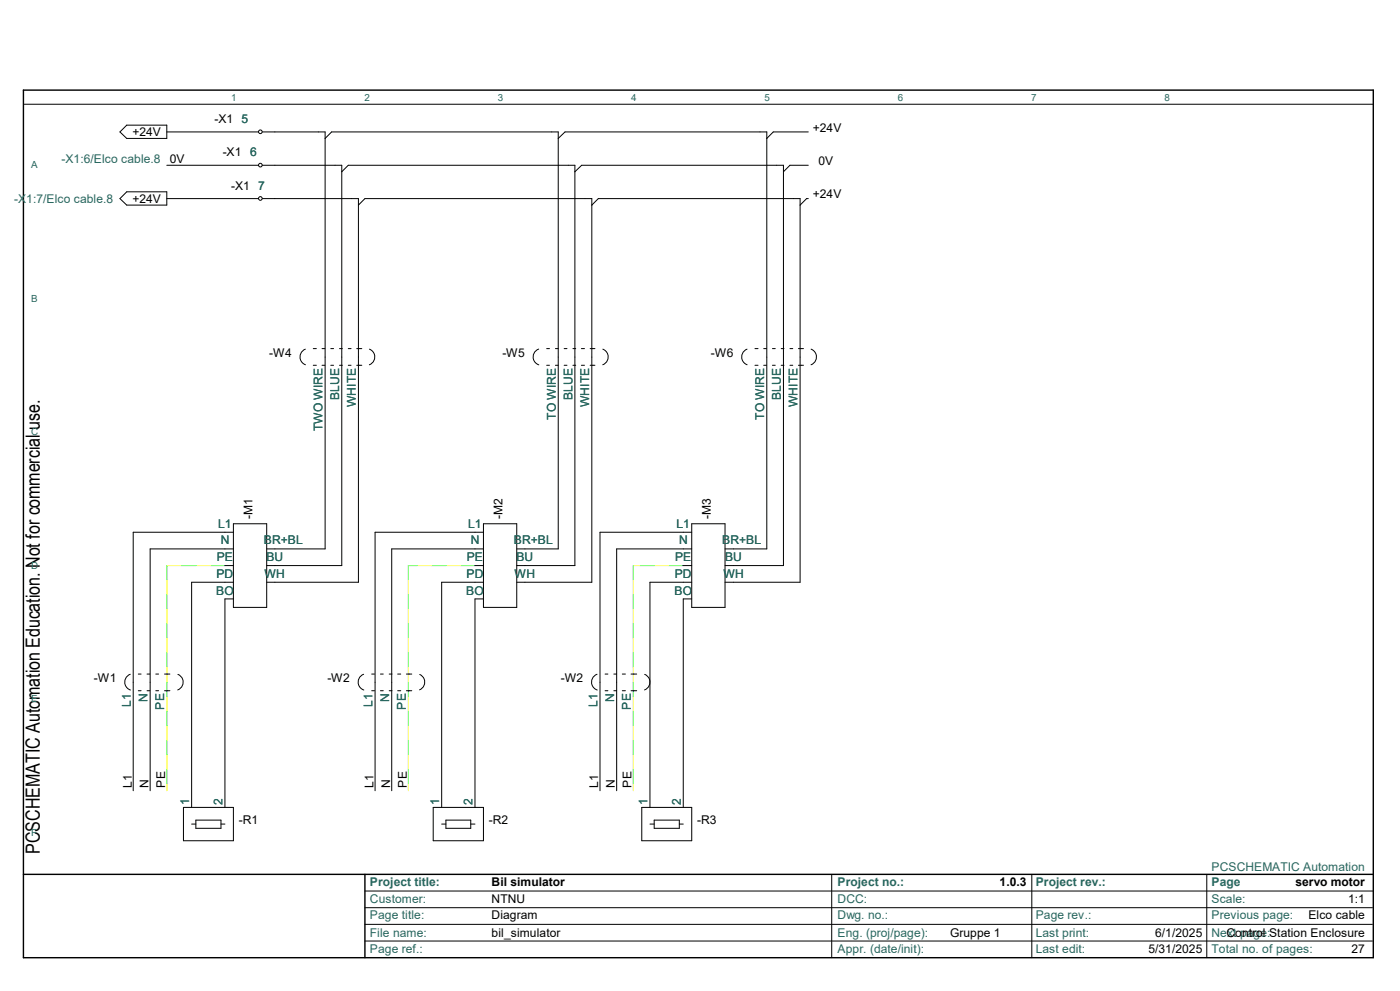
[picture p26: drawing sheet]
<svg xmlns="http://www.w3.org/2000/svg" width="420mm" height="297mm" viewBox="0 0 420 297" stroke-linecap="round" stroke-linejoin="round" font-family="sans-serif">
<defs><g id="words">
<text font-size="5.9" x="12" y="255.9" transform="rotate(-90 12 255.9)">PCSCHEMATIC Automation Education. Not for commercial use.</text>
<g font-size="3.6">
<text x="39.7" y="40.7">+24V</text>
<text x="64.3" y="36.9">-X1</text>
<text x="243.8" y="39.5">+24V</text>
<text x="66.8" y="46.9">-X1</text>
<text x="51" y="48.9">0V</text>
<text x="245.5" y="49.4">0V</text>
<text x="69.3" y="56.9">-X1</text>
<text x="243.8" y="59.4">+24V</text>
<text x="39.7" y="60.7">+24V</text>
<text x="80.8" y="106.9">-W4</text>
<text x="150.7" y="106.9">-W5</text>
<text x="213.3" y="106.9">-W6</text>
<text x="75.8" y="155.5" transform="rotate(-90 75.8 155.5)">-M1</text>
<text x="150.8" y="155.5" transform="rotate(-90 150.8 155.5)">-M2</text>
<text x="213.3" y="155.5" transform="rotate(-90 213.3 155.5)">-M3</text>
<text x="28.2" y="204.4">-W1</text>
<text x="98.2" y="204.4">-W2</text>
<text x="168.2" y="204.4">-W2</text>
<text x="39.5" y="236.1" transform="rotate(-90 39.5 236.1)">L1</text>
<text x="44.5" y="236.1" transform="rotate(-90 44.5 236.1)">N</text>
<text x="49.5" y="236.1" transform="rotate(-90 49.5 236.1)">PE</text>
<text x="112" y="236.1" transform="rotate(-90 112 236.1)">L1</text>
<text x="117" y="236.1" transform="rotate(-90 117 236.1)">N</text>
<text x="122" y="236.1" transform="rotate(-90 122 236.1)">PE</text>
<text x="179.5" y="236.1" transform="rotate(-90 179.5 236.1)">L1</text>
<text x="184.5" y="236.1" transform="rotate(-90 184.5 236.1)">N</text>
<text x="189.5" y="236.1" transform="rotate(-90 189.5 236.1)">PE</text>
<text x="71.6" y="246.9">-R1</text>
<text x="146.6" y="246.9">-R2</text>
<text x="209.1" y="246.9">-R3</text>
<text x="147.5" y="265.5">Bil simulator</text>
<text x="299.9" y="265.5">1.0.3</text>
<text x="388.6" y="265.5">servo motor</text>
<text x="147.5" y="270.7">NTNU</text>
<text x="147.5" y="275.5">Diagram</text>
<text x="392.5" y="275.5">Elco cable</text>
<text x="404.5" y="270.7">1:1</text>
<text x="147.5" y="280.8">bil_simulator</text>
<text x="285.1" y="280.8">Gruppe 1</text>
<text x="346.5" y="280.8">6/1/2025</text>
<text x="368" y="280.8">Control Station Enclosure</text>
<text x="344.5" y="285.5">5/31/2025</text>
<text x="405.5" y="285.5">27</text>
</g>
<g font-size="3.6" fill="#27675f">
<text x="72.5" y="36.9">5</text>
<text x="75" y="46.9">6</text>
<text x="18.5" y="48.9">-X1:6/Elco cable.8</text>
<text x="77.5" y="56.9">7</text>
<text x="4.2" y="60.7">-X1:7/Elco cable.8</text>
<text x="101.8" y="119.8" transform="rotate(-90 101.8 119.8)">BLUE</text>
<text x="171.8" y="119.8" transform="rotate(-90 171.8 119.8)">BLUE</text>
<text x="234.3" y="119.8" transform="rotate(-90 234.3 119.8)">BLUE</text>
<text x="106.8" y="122" transform="rotate(-90 106.8 122)">WHITE</text>
<text x="166.8" y="125.8" transform="rotate(-90 166.8 125.8)">TO WIRE</text>
<text x="176.8" y="122" transform="rotate(-90 176.8 122)">WHITE</text>
<text x="229.3" y="125.8" transform="rotate(-90 229.3 125.8)">TO WIRE</text>
<text x="239.3" y="122" transform="rotate(-90 239.3 122)">WHITE</text>
<text x="96.8" y="129.3" transform="rotate(-90 96.8 129.3)">TWO WIRE</text>
<text x="65.4" y="158.2">L1</text>
<text x="140.5" y="158.2">L1</text>
<text x="202.9" y="158.2">L1</text>
<text x="66.2" y="163.1">N</text>
<text x="79.2" y="163.1">BR+BL</text>
<text x="141.2" y="163.1">N</text>
<text x="154.2" y="163.1">BR+BL</text>
<text x="203.7" y="163.1">N</text>
<text x="216.7" y="163.1">BR+BL</text>
<text x="64.9" y="173.2">PD</text>
<text x="65" y="168.2">PE</text>
<text x="79.3" y="173.2">WH</text>
<text x="79.9" y="168.2">BU</text>
<text x="140" y="173.2">PD</text>
<text x="140" y="168.2">PE</text>
<text x="154.3" y="173.2">WH</text>
<text x="154.9" y="168.2">BU</text>
<text x="202.4" y="173.2">PD</text>
<text x="202.5" y="168.2">PE</text>
<text x="217" y="173.2">WH</text>
<text x="217.5" y="168.2">BU</text>
<text x="64.9" y="178.2">BO</text>
<text x="139.9" y="178.2">BO</text>
<text x="202.4" y="178.2">BO</text>
<text x="39.3" y="211.8" transform="rotate(-90 39.3 211.8)">L1</text>
<text x="44.3" y="210.4" transform="rotate(-90 44.3 210.4)">N</text>
<text x="49.3" y="212.7" transform="rotate(-90 49.3 212.7)">PE</text>
<text x="111.8" y="211.8" transform="rotate(-90 111.8 211.8)">L1</text>
<text x="116.8" y="210.4" transform="rotate(-90 116.8 210.4)">N</text>
<text x="121.7" y="212.7" transform="rotate(-90 121.7 212.7)">PE</text>
<text x="179.2" y="211.8" transform="rotate(-90 179.2 211.8)">L1</text>
<text x="184.2" y="210.4" transform="rotate(-90 184.2 210.4)">N</text>
<text x="189.2" y="212.7" transform="rotate(-90 189.2 212.7)">PE</text>
<text x="56.7" y="241.3" transform="rotate(-90 56.7 241.3)">1</text>
<text x="66.7" y="241.3" transform="rotate(-90 66.7 241.3)">2</text>
<text x="131.7" y="241.3" transform="rotate(-90 131.7 241.3)">1</text>
<text x="141.7" y="241.3" transform="rotate(-90 141.7 241.3)">2</text>
<text x="194.2" y="241.3" transform="rotate(-90 194.2 241.3)">1</text>
<text x="204.2" y="241.3" transform="rotate(-90 204.2 241.3)">2</text>
<text x="363.5" y="260.9">PCSCHEMATIC Automation</text>
<text x="111" y="265.5">Project title:</text>
<text x="251.3" y="265.5">Project no.:</text>
<text x="310.7" y="265.5">Project rev.:</text>
<text x="363.5" y="265.5">Page</text>
<text x="111" y="270.7">Customer:</text>
<text x="111" y="275.5">Page title:</text>
<text x="251.3" y="275.5">Dwg. no.:</text>
<text x="251.3" y="270.7">DCC:</text>
<text x="310.7" y="275.5">Page rev.:</text>
<text x="363.5" y="275.5">Previous page:</text>
<text x="363.5" y="270.7">Scale:</text>
<text x="111" y="280.8">File name:</text>
<text x="251.3" y="280.8">Eng. (proj/page):</text>
<text x="310.7" y="280.8">Last print:</text>
<text x="363.5" y="280.8">Next page:</text>
<text x="111" y="285.5">Page ref.:</text>
<text x="251.3" y="285.5">Appr. (date/init):</text>
<text x="310.7" y="285.5">Last edit:</text>
<text x="363.5" y="285.5">Total no. of pages:</text>
</g>
<g font-size="2.9" fill="#27675f">
<text x="69.3" y="30.4">1</text>
<text x="109.3" y="30.4">2</text>
<text x="149.4" y="30.4">3</text>
<text x="189.3" y="30.4">4</text>
<text x="229.4" y="30.4">5</text>
<text x="269.3" y="30.4">6</text>
<text x="309.4" y="30.4">7</text>
<text x="349.3" y="30.4">8</text>
<text x="9.3" y="50.4">A</text>
<text x="9.3" y="90.4">B</text>
<text x="9.3" y="130.4">C</text>
<text x="9.3" y="170.4">D</text>
<text x="9.3" y="210.4">E</text>
<text x="9.3" y="250.4">F</text>
</g>
</g></defs>
<path d="M7 27h405v260h-405zM7 262h405M109.5 262v25" fill="none" stroke="#000" stroke-width=".42"/>
<g fill="none" stroke="#000" stroke-width=".3">
<path d="M7.3 31.2h404.7M38 37.5h12v4h-12l-2-2zM50 39.5h27.5M78.7 39.5h18.8v125h-17.5M242.5 39.5h-10.5l-2 2M38 57.5h12v4h-12l-2-2zM50 49.5h27.5M50 59.5h27.5M78.7 49.5h23.8v120h-22.5M78.7 59.5h28.8v115h-27.5M97.5 41.5l2-2h68v125h-12.5M102.5 51.5l2-2h68v120h-17.5"/>
<path d="M167.5 41.5l2-2h60.5v125h-12.5M172.5 51.5l2-2h60.5v120h-17.5M242.5 49.5h-5.5l-2 2M242.5 59.5h-.5l-2 2M107.5 61.5l2-2h68v115h-22.5M177.5 61.5l2-2h60.5v115h-22.5M91.6 104.6a2.5 2.5 0 0 0-1.6 2.4 2.5 2.5 0 0 0 1.6 2.3M94 109.5h.9M94 104.5h.9M96.6 109.5h.9M96.6 104.5h.9M99.2 109.5h.9"/>
<path d="M99.2 104.5h.9M101.9 109.5h.8M101.9 104.5h.8M104.5 109.5h.8M104.5 104.5h.8M107 109.5h1.5M107 104.5h1.5M110.8 104.6a2.5 2.5 0 0 1 1.6 2.4 2.5 2.5 0 0 1-1.6 2.3M161.6 104.6a2.5 2.5 0 0 0-1.7 2.4 2.5 2.5 0 0 0 1.7 2.3M164 109.5h.8M164 104.5h.8M166.6 109.5h.9"/>
<path d="M166.6 104.5h.9M169.2 109.5h.9M169.2 104.5h.9M171.9 109.5h.8M171.9 104.5h.8M174.4 109.5h.9M174.4 104.5h.9M177 109.5h1.5M177 104.5h1.5M180.8 104.6a2.5 2.5 0 0 1 1.7 2.4 2.5 2.5 0 0 1-1.7 2.3M224.1 104.6a2.5 2.5 0 0 0-1.6 2.4 2.5 2.5 0 0 0 1.6 2.3M226.5 109.5h.9"/>
<path d="M226.5 104.5h.9M229.1 109.5h.9M229.1 104.5h.9M231.7 109.5h.9M231.7 104.5h.9M234.4 109.5h.8M234.4 104.5h.8M237 109.5h.8M237 104.5h.8M239.5 109.5h1.5M239.5 104.5h1.5M243.3 104.6a2.5 2.5 0 0 1 1.6 2.4 2.5 2.5 0 0 1-1.6 2.3"/>
<path d="M70 159.5h-30v77.5M70 157h10v25h-10zM145 159.5h-32.5v77.5M145 157h10v25h-10zM207.5 159.5h-27.5v77.5M207.5 157h10v25h-10zM67.5 169.5h2.5M70 164.5h-25v72.5M70 174.5h-12.5v67.5M70 179.5h-2.5v62.5M142.5 169.5h2.5M145 164.5h-27.5v72.5"/>
<path d="M145 174.5h-12.5v67.5M145 179.5h-2.5v62.5M205 169.5h2.5M207.5 164.5h-22.5v72.5M207.5 174.5h-12.5v67.5M207.5 179.5h-2.5v62.5M39.1 202.1a2.5 2.5 0 0 0-1.7 2.4 2.5 2.5 0 0 0 1.7 2.3M41.5 207h.8M41.5 202h.8M44.1 207h.9M44.1 202h.9M46.7 207h.9"/>
<path d="M46.7 202h.9M49.4 207h1.6M49.4 202h1.6M53.4 202.1a2.5 2.5 0 0 1 1.5 2.4 2.5 2.5 0 0 1-1.6 2.3M109.1 202.1a2.5 2.5 0 0 0-1.7 2.4 2.5 2.5 0 0 0 1.7 2.3M111.5 207h.9M111.5 202h.9M114.1 207h.9M114.1 202h.9M116.8 207h.8M116.8 202h.8M119.3 207h.9"/>
<path d="M119.3 202h.9M121.9 207h1.6M121.9 202h1.6M125.9 202.1a2.5 2.5 0 0 1 1.5 2.4 2.5 2.5 0 0 1-1.5 2.2M179.1 202.1a2.5 2.5 0 0 0-1.6 2.4 2.5 2.5 0 0 0 1.7 2.3M181.5 207h.9M181.5 202h.9M184.1 207h.9M184.1 202h.9M186.7 207h.9M186.7 202h.9M189.3 207h1.7"/>
<path d="M189.3 202h1.7M193.4 202.1a2.5 2.5 0 0 1 1.6 2.4 2.5 2.5 0 0 1-1.6 2.3M55 242h15v10h-15zM57.5 247h1.3M58.8 245.8h7.5v2.4h-7.5zM66.3 247h1.2M130 242h15v10h-15zM132.5 247h1.3M133.8 245.8h7.4v2.4h-7.4zM141.2 247h1.3M192.5 242h15v10h-15zM195 247h1.3"/>
<path d="M196.3 245.8h7.5v2.4h-7.5zM203.8 247h1.2M109.5 272h302.2M109.5 277h302.2M109.5 267h302.5M249.5 262v25M309.5 262v25M362 262v25M109.5 282h302.2"/>
<circle cx="78.1" cy="39.5" r=".55"/>
<circle cx="78.1" cy="49.5" r=".55"/>
<circle cx="78.1" cy="59.5" r=".55"/>
</g>
<g fill="none" stroke="#0f0" stroke-width=".3">
<path d="M50 169.5v4.3M50 178.2v4.3M54.4 169.5h4.4M63.2 169.5h4.3M122.5 178.2v4.3M125.1 169.5h-2.6v4.3M129.5 169.5h4.3M138.2 169.5h4.3M190 169.5v4.3M190 178.2v4.3M191.9 169.5h4.4M200.7 169.5h4.3"/>
<path d="M50 186.9v4.4M50 195.6v4.4M122.5 186.9v4.4M122.5 195.6v4.4M190 186.9v4.4M190 195.6v4.4M50 204.5v4.4M50 213.2v4.3M122.5 204.5v4.4M122.5 213.2v4.3M190 204.5v4.4M190 213.2v4.3"/>
<path d="M50 221.9v4.3M50 230.6v4.4M122.5 221.9v4.3M122.5 230.6v4.4M190 221.9v4.3M190 230.6v4.4"/>
</g>
<g fill="none" stroke="#ff0" stroke-width=".3">
<path d="M50 169.5h4.4M50 173.8v4.4M58.8 169.5h4.4M122.5 173.8v4.4M125.1 169.5h4.4M133.8 169.5h4.4M190 169.5h1.9M190 173.8v4.4M196.3 169.5h4.4M50 182.5v4.4M50 191.3v4.3M50 200v4.5"/>
<path d="M122.5 182.5v4.4M122.5 191.3v4.3M122.5 200v4.5M190 182.5v4.4M190 191.3v4.3M190 200v4.5M50 208.9v4.3M50 217.5v4.4M122.5 208.9v4.3M122.5 217.5v4.4M190 208.9v4.3M190 217.5v4.4"/>
<path d="M50 226.2v4.4M50 235v2M122.5 226.2v4.4M122.5 235v2M190 226.2v4.4M190 235v2"/>
</g>
<use href="#words"/>
</svg>
